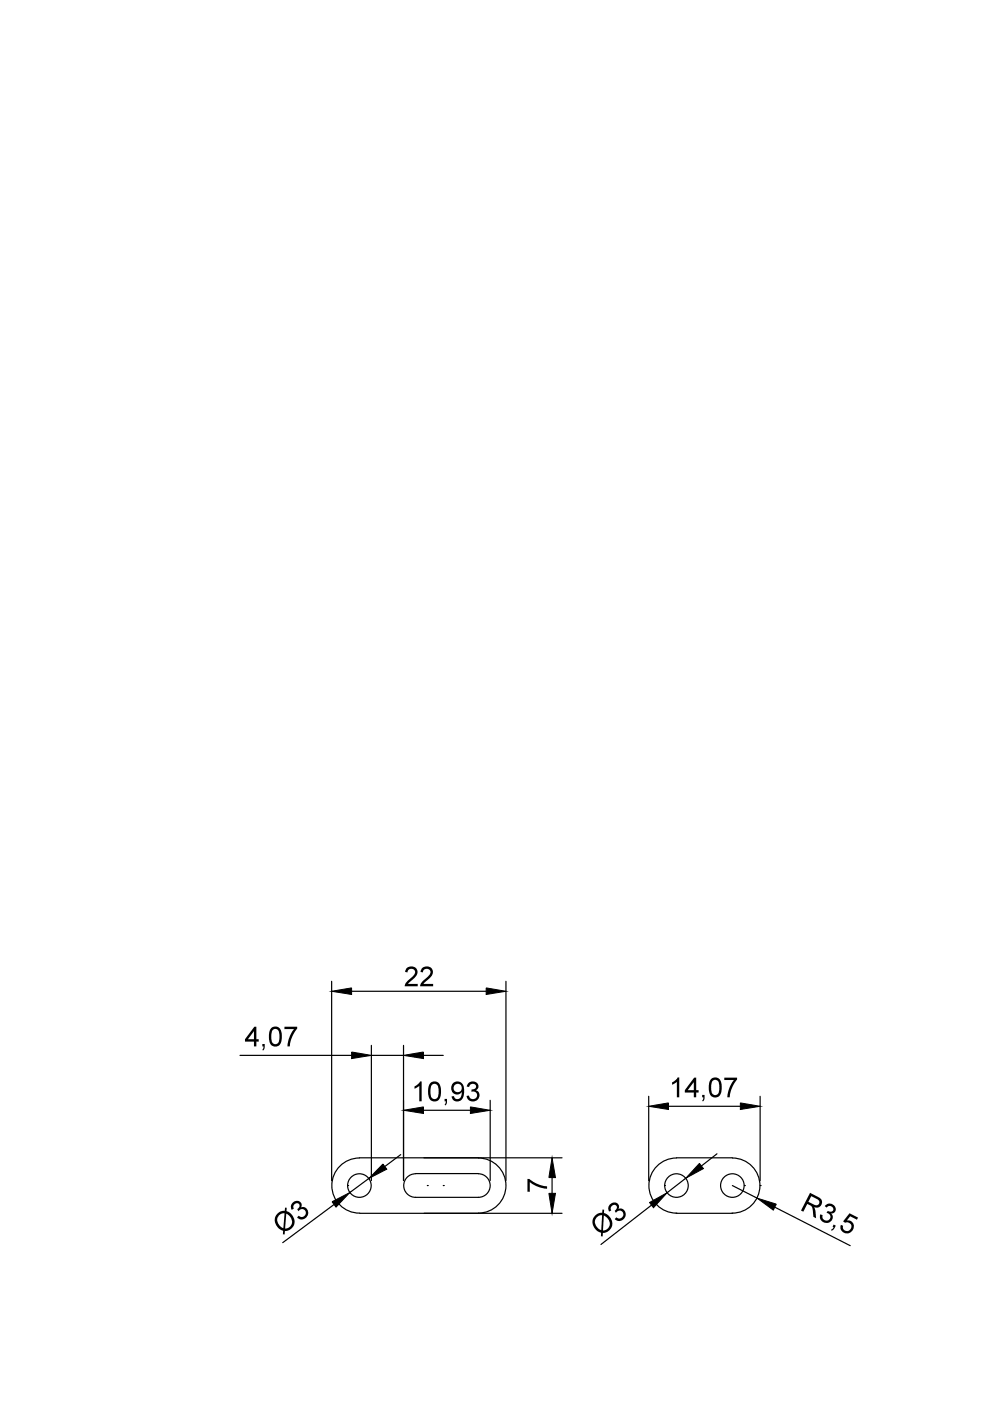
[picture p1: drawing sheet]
<svg xmlns="http://www.w3.org/2000/svg" width="210mm" height="297mm" viewBox="0 0 210 297" stroke-linecap="round" stroke-linejoin="round" font-family="sans-serif">
<g fill="none" stroke="#000" stroke-width=".25">
<path d="M70.3 208.1v42.2M74.5 210.2h28.6M107.3 208.1v42.2M50.9 223.8h23.6M78.7 221.6v28.7M78.7 223.8h6.9M85.6 221.6v28.7M89.8 235.4h9.9M89.8 223.8h4.2M103.9 233.3v17M137.5 232.4v17.9M141.7 234.6h15.3"/>
<path d="M161.2 232.4v17.9M70.8 255.4l-10.9 8.1M73.7 251.4h.1M76.2 245.5h43M76.2 245.5a5.8 5.8 0 0 0-5.8 5.9 5.8 5.8 0 0 0 5.9 5.8M76.3 257.2h42.9M78.2 249.8l-4 3M85 244.8l-3.4 2.5M88.1 248.8h13.3M88.1 248.9a2.5 2.5 0 0 0-2.5 2.5 2.5 2.5 0 0 0 2.5 2.5h13.3a2.5 2.5 0 0 0 2.5-2.5 2.5 2.5 0 0 0-2.5-2.5M90.6 251.4h.1M94 251.4h.1"/>
<path d="M101.4 245.5a5.8 5.8 0 0 1 5.9 5.9 5.8 5.8 0 0 1-5.9 5.8M117.1 249.7v3.3M138.1 255.5l-10.7 8.3M140.9 251.4h.1M143.3 257.2h12.1M143.4 245.5h11.9M143.4 245.5a5.8 5.8 0 0 0-5.8 5.9 5.8 5.8 0 0 0 5.9 5.8M145.4 249.8l-4 3.1M152 244.6l-3.3 2.6M155.3 251.4l5.2 2.6M155.3 245.5a5.8 5.8 0 0 1 5.8 5.9 5.8 5.8 0 0 1-5.9 5.8M157.8 251.4h.1"/>
<path d="M161.2 251.4h.1M164.3 255.9l16 8.2"/>
<circle cx="76.2" cy="251.4" r="2.5"/>
<circle cx="143.4" cy="251.4" r="2.5"/>
<circle cx="155.3" cy="251.4" r="2.5"/>
</g>
<g fill="#000">
<path d="M60.3 217.7h2.7v.4l-1.1 1.9-.5 1.9h-.5l.2-1.2 .5-1.4 .7-1.1h-2zM86.3 205.2a1.35 1.35 0 0 1 2 .2 1.35 1.35 0 0 1-.5 2l-1.3 1.2h2.1v.5h-2.8a3.2 3.2 0 0 1 1.6-2 .87 .87 0 0 0 .6-.8 .87 .87 0 0 0-.6-.9l-.8 .2-.2 .6-.5-.1zM89.6 205.2a1.35 1.35 0 0 1 2 .2 1.35 1.35 0 0 1-.5 2l-1.3 1.2h2v.5h-2.7a3.2 3.2 0 0 1 1.6-2 .87 .87 0 0 0 .6-.8 .87 .87 0 0 0-.6-.9l-.8 .2-.2 .6-.5-.1zM55.6 221.3h.5v1l-.4 .4-.1-.2 .3-.6h-.3zM87.9 230.3l.7-.5 .5-.5h.3v4.2h-.5v-3.3l-1 .6zM94.3 233h.5l-.1 .9-.3 .5-.1-.2 .2-.7h-.2zM99.4 229.6a1.16 1.16 0 0 1 1.5-.2 1.16 1.16 0 0 1 .4 1.4l-.4 .4a1.3 1.3 0 0 1 .5 1.8 1.3 1.3 0 0 1-1.9 .4l-.4-.4-.2-.6 .5-.1a.85 .85 0 0 0 1 .8 .85 .85 0 0 0 .7-1.1 .85 .85 0 0 0-1.2-.5l.1-.5a.66 .66 0 0 0 .9-.7 .66 .66 0 0 0-1-.4l-.4 .6-.5-.1zM142.5 229.5l.7-.5 .5-.6h.3v4.2h-.5v-3.2l-1 .6zM148.9 232.1h.5l-.1 1-.3 .4-.1-.2 .2-.7h-.2zM153.6 228.5h2.7v.4l-1.1 1.9-.5 1.8h-.5l.2-1.2 .5-1.3 .7-1.1h-2zM62 255.1a1.04 1.04 0 0 1 1.3-.5 1.04 1.04 0 0 1 .5 1.4 1.3 1.3 0 0 1 1.6 1.1 1.3 1.3 0 0 1-1.3 1.5l-.6-.1-.5-.4 .3-.3a.85 .85 0 0 0 1.3 0 .85 .85 0 0 0-.1-1.2 .85 .85 0 0 0-1.2 .2l-.3-.4a.67 .67 0 0 0 .5-.8 .67 .67 0 0 0-.7-.6 .67 .67 0 0 0-.6 .7l.1 .6-.5 .2-.1-.6zM111.8 250h.4l1.9 1.1 1.9 .4v.5l-1.9-.4-1.8-1v2.1h-.5z"/>
<path d="M129.2 255.5a1.04 1.04 0 0 1 1.4-.5 1.04 1.04 0 0 1 .5 1.3 1.3 1.3 0 0 1 1.6 1.1 1.3 1.3 0 0 1-1.3 1.5l-.5-.1-.6-.3 .4-.4a.85 .85 0 0 0 1.3 0 .85 .85 0 0 0-.2-1.2 .85 .85 0 0 0-1.2 .2l-.3-.4a.67 .67 0 0 0 .5-.8 .67 .67 0 0 0-.7-.5 .67 .67 0 0 0-.6 .7l.1 .5-.5 .3-.1-.6zM175.1 255.5a1.19 1.19 0 0 1 1.7 0 1.19 1.19 0 0 1 0 1.7l-.6 .1a1.3 1.3 0 0 1-.3 1.9 1.3 1.3 0 0 1-1.9-.6l-.2-.5 .1-.6 .5 .1a.85 .85 0 0 0 .5 1.2 .85 .85 0 0 0 1.1-.6 .85 .85 0 0 0-.8-1.1l.3-.4a.66 .66 0 0 0 1.2-.1 .66 .66 0 0 0-.8-.9l-.6 .3-.4-.3zM180.1 257.2l1.8 1-.2 .4-1.4-.7-.8 .9a1.39 1.39 0 0 1 1.5 1.7 1.39 1.39 0 0 1-2.1 .9l-.5-.5-.2-.6 .1-.6 .5 .2a.91 .91 0 0 0 .8 1.1 .91 .91 0 0 0 1-.9 .91 .91 0 0 0-1-.9l-.4 .1-.4-.3zM176.8 259.6l.4 .3-.4 .7-.6 .3v-.2l.6-.5-.3-.1z"/>
<path d="M57.4 218.1a1.32 1.32 0 0 1 1.5-.3 1.32 1.32 0 0 1 .8 1.3 2.6 2.6 0 0 1-.8 2.7 1.39 1.39 0 0 1-1.9-1.6l.1-1.4zM57.8 218.4a3.1 3.1 0 0 0 .1 2.9 .89 .89 0 0 0 1-.1 .89 .89 0 0 0 .3-1v-.9a.88 .88 0 0 0-.3-1 .88 .88 0 0 0-1.1 .1z"/>
<path d="M53.9 217.7h.5v2.6h.5v.5h-.5v1.1h-.6v-1.1h-1.9v-.5zM53.8 218.6l-1.2 1.7h1.2z"/>
<path d="M91.2 229.7a1.32 1.32 0 0 1 1.5-.3 1.32 1.32 0 0 1 .8 1.3 2.6 2.6 0 0 1-.8 2.7 1.4 1.4 0 0 1-1.9-1.5v-1.4zM91.5 230.1a3.1 3.1 0 0 0 .2 2.8 .89 .89 0 0 0 1-.1 .89 .89 0 0 0 .3-.9v-.9a.88 .88 0 0 0-.4-1 .88 .88 0 0 0-1.1 .1z"/>
<path d="M96 229.7a1.42 1.42 0 0 1 1.7-.2 1.42 1.42 0 0 1 .7 1.4 2.01 2.01 0 0 1-1.5 2.6l-.6-.1-.4-.4-.2-.6h.6a.83 .83 0 0 0 .9 .6 .83 .83 0 0 0 .7-1v-.5a1.28 1.28 0 0 1-1.7 .3 1.28 1.28 0 0 1-.4-1.7zM96.1 230.7a.9 .9 0 0 0 1.8 0 .9 .9 0 0 0-1.8 0z"/>
<path d="M147.2 228.5h.4v2.6h.5v.5h-.5v1h-.5v-1h-1.9v-.5zM147.1 229.4l-1.3 1.7h1.3z"/>
<path d="M150.7 228.9a1.32 1.32 0 0 1 1.5-.4 1.32 1.32 0 0 1 .8 1.4 2.6 2.6 0 0 1-.8 2.7 1.4 1.4 0 0 1-1.9-1.6l.1-1.4zM151 229.2a3.1 3.1 0 0 0 .2 2.8 .89 .89 0 0 0 1 0 .89 .89 0 0 0 .3-1v-.9a.88 .88 0 0 0-.4-1 .88 .88 0 0 0-1.1 .1z"/>
<path d="M58.8 257.3l.7-.4 .9-.2v-.7l.4 .1-.1 .7a2.15 2.15 0 0 1 1.8 2 2.15 2.15 0 0 1-1.6 2.2h-.5l-.1 .7h-.3v-.7a2.26 2.26 0 0 1-1.2-3.7zM59.1 257.7a1.79 1.79 0 0 0 1 2.7l.2-3.2-.6 .1zM60.7 257.3l-.3 3.2a1.53 1.53 0 0 0 1.5-1.2 1.53 1.53 0 0 0-.8-1.7z"/>
<path d="M126.2 257.7l.6-.4 .9-.2v-.7l.4 .1v.7a2.15 2.15 0 0 1 1.7 2 2.15 2.15 0 0 1-1.5 2.2h-.5v.7h-.4l.1-.7a2.26 2.26 0 0 1-1.3-3.7zM126.5 258.2a1.78 1.78 0 0 0 1 2.6l.2-3.2-.7 .2zM128 257.7l-.2 3.2a1.53 1.53 0 0 0 1.5-1.2 1.53 1.53 0 0 0-.8-1.7z"/>
<path d="M171.7 252.9l1.7 .8a1.18 1.18 0 0 1 .8 1.6 1.18 1.18 0 0 1-1.6 .6l.3 .8 .1 1.6-.5-.3-.1-1a1.39 1.39 0 0 0-.7-1.5l-.5-.2-.9 1.6-.5-.2zM172 253.6l-.6 1.2 1 .5a.72 .72 0 0 0 1.2 0 .72 .72 0 0 0-.4-1.1z"/>
</g>
<g fill="#000" stroke="#000" stroke-width=".21">
<path d="M70.3 210.2l4.2-.7v1.3zM103.1 209.5l4.2 .7-4.2 .6zM74.5 223l4.2 .8-4.2 .6zM85.6 235.4l4.2-.7v1.4zM85.6 223.8l4.2-.8v1.4zM99.7 234.7l4.2 .7-4.2 .7zM137.5 234.6l4.2-.8v1.4zM157 233.8l4.2 .8-4.2 .6zM70.4 254.8l3.8-2-3 3.1zM81.2 246.8l.8 1.1-3.8 1.9zM117.1 245.5l.7 4.2h-1.4zM116.4 253h1.4l-.7 4.2z"/>
<path d="M137.7 255l3.7-2.1-2.8 3.2zM148.3 246.7l.8 1.1-3.7 2zM160.5 254l4.1 1.3-.6 1.3z"/>
</g>
</svg>
